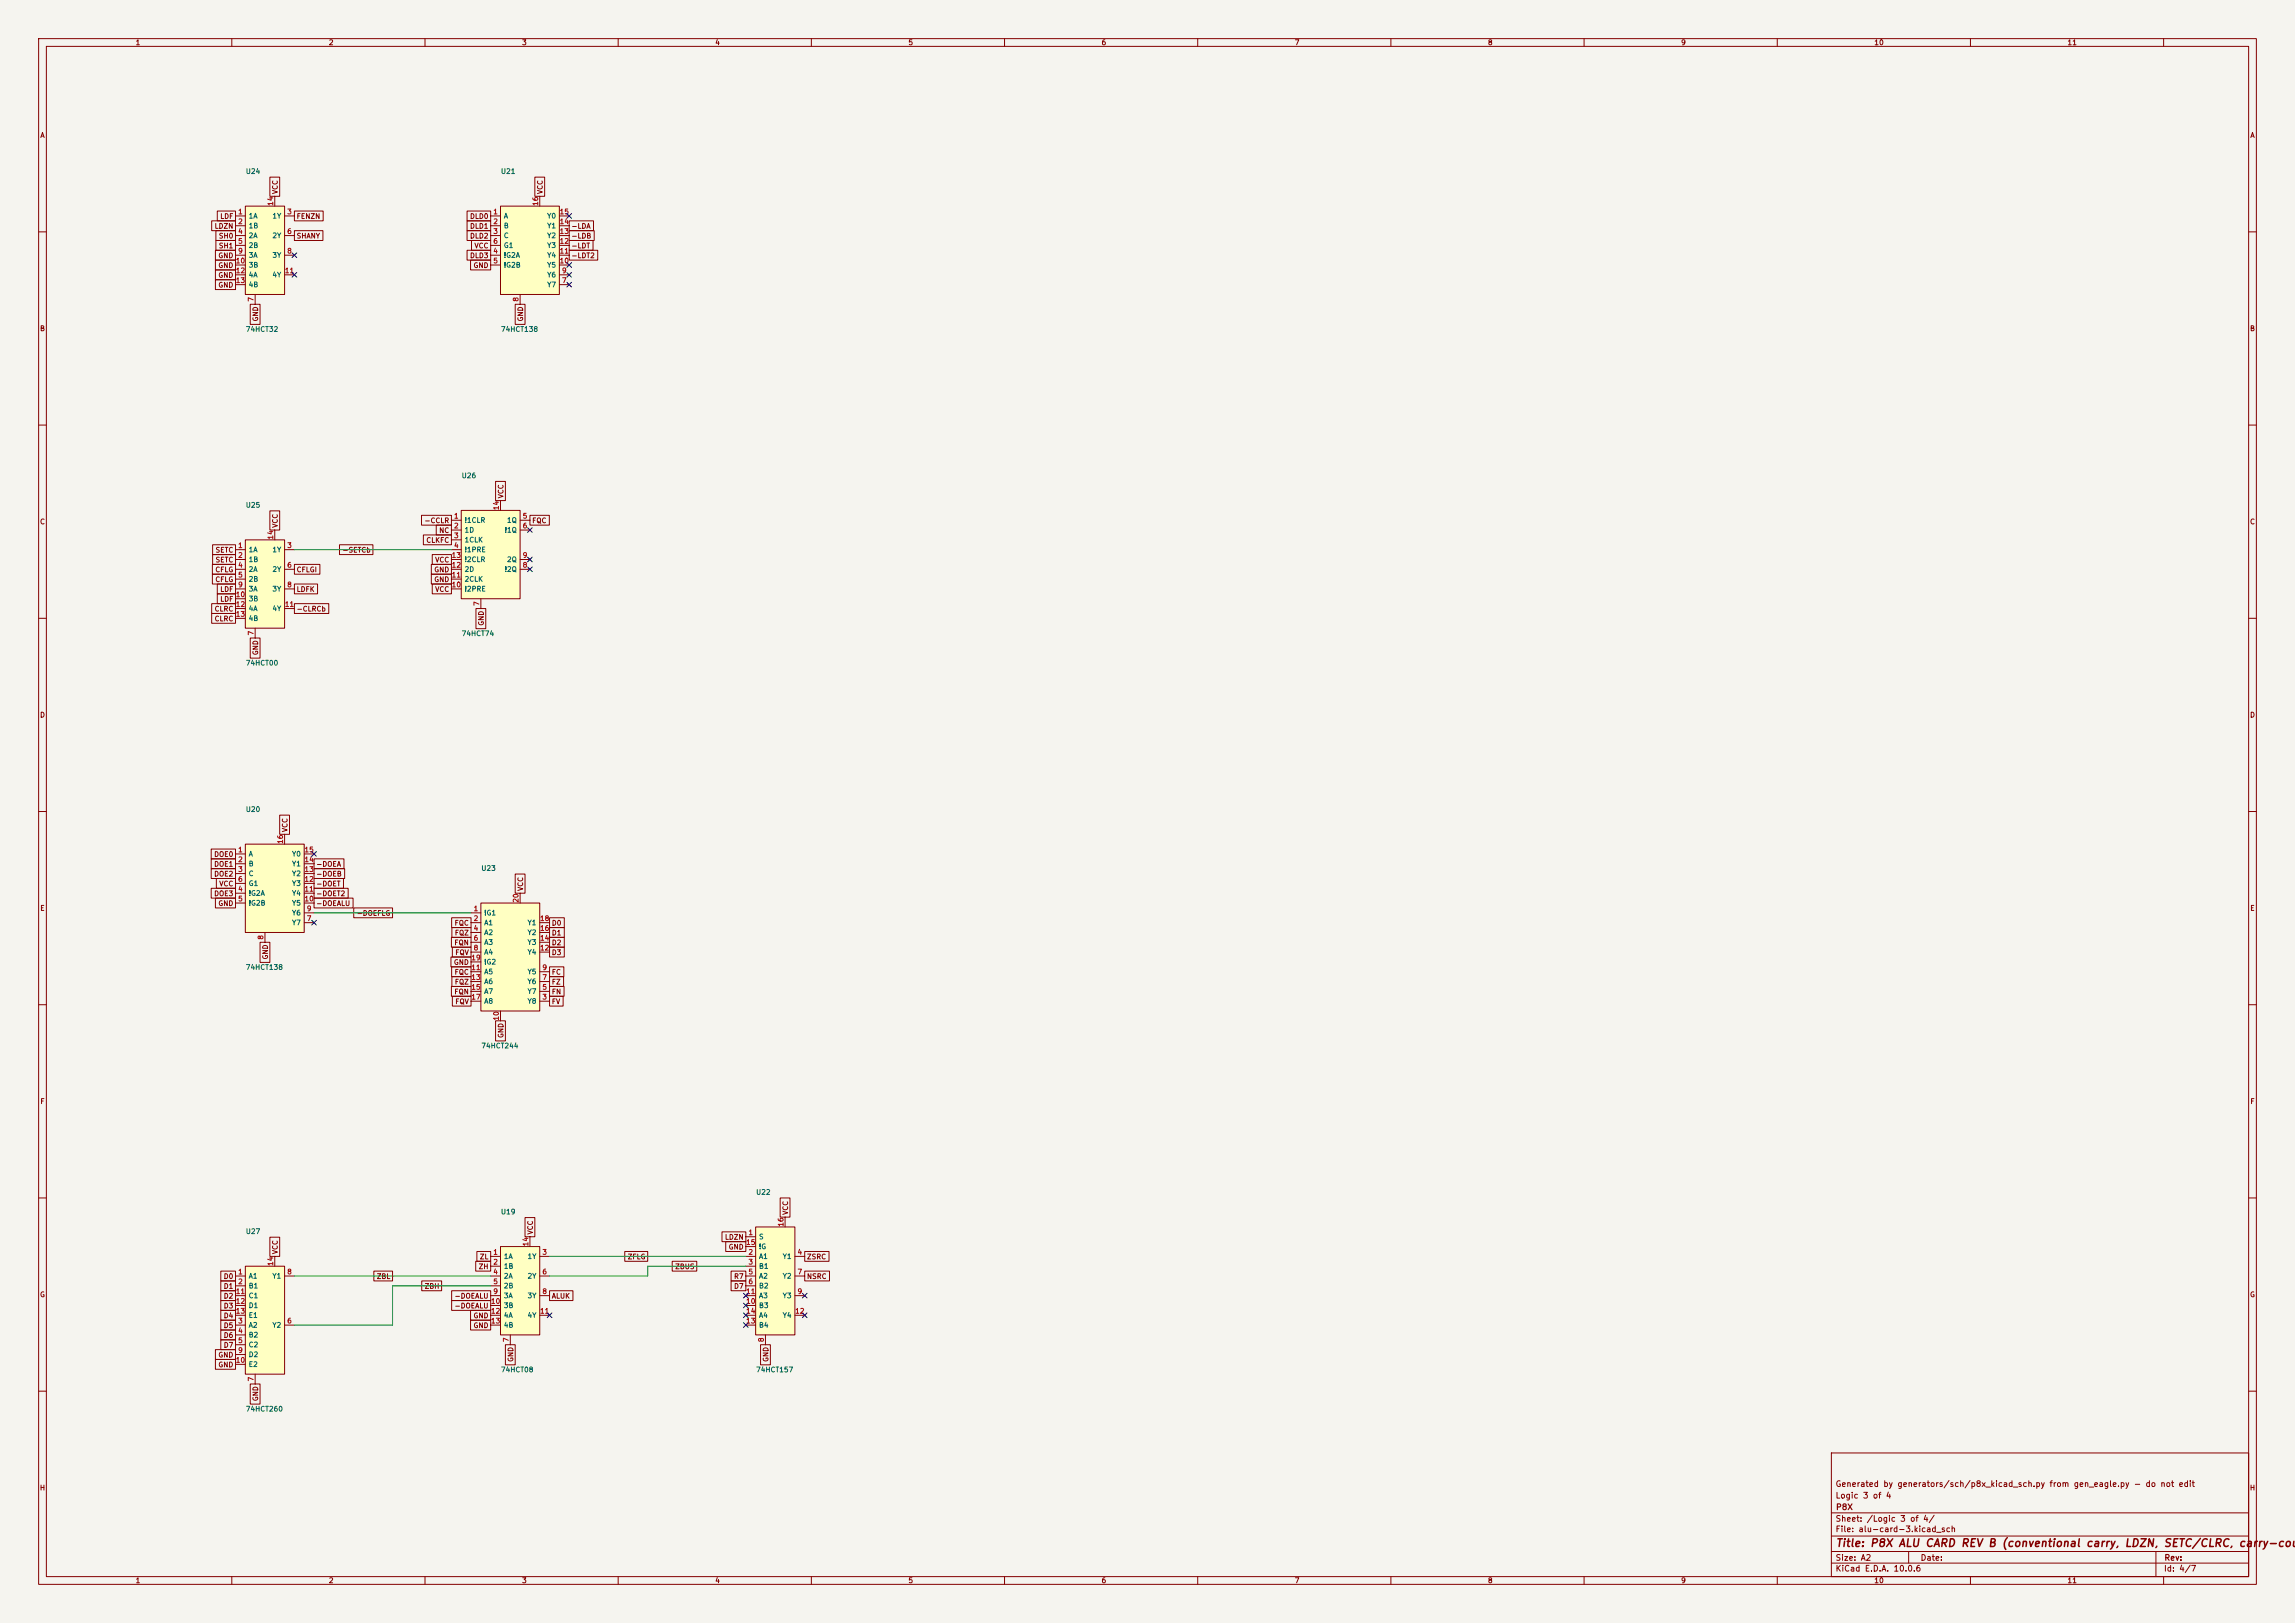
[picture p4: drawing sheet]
<svg xmlns="http://www.w3.org/2000/svg" width="594mm" height="420mm" viewBox="0 0 594 420" stroke-linecap="round" stroke-linejoin="round" font-family="sans-serif">
<defs><g id="words">
<text font-size="2" fill="#840000" x="475" y="400.8">Title: P8X ALU CARD REV B (conventional carry, LDZN, SETC/CLRC, carry-coup</text>
<g font-size="1.5" fill="#840000">
<text x="475" y="388.1">Logic 3 of 4</text>
<text x="475" y="385.1">Generated by generators/sch/p8x_kicad_sch.py from gen_eagle.py - do not edit</text>
<text x="475" y="394.1">Sheet: /Logic 3 of 4/</text>
<text x="475.1" y="391.1">P8X</text>
<text x="475" y="396.8">File: alu-card-3.kicad_sch</text>
<text x="475" y="407">KiCad E.D.A. 10.0.6</text>
<text x="475" y="404.2">Size: A2</text>
<text x="497" y="404.2">Date:</text>
<text x="560" y="407">Id: 4/7</text>
<text x="560.1" y="404.2">Rev:</text>
</g>
<g font-size="1.3" fill="#840000">
<text x="35" y="12">1</text>
<text x="85" y="12">2</text>
<text x="135" y="12">3</text>
<text x="185" y="12">4</text>
<text x="235" y="12">5</text>
<text x="285" y="12">6</text>
<text x="335" y="12">7</text>
<text x="385" y="12">8</text>
<text x="435" y="12">9</text>
<text x="485" y="12">10</text>
<text x="535" y="12">11</text>
<text x="10.3" y="36">A</text>
<text x="582.3" y="36">A</text>
<text x="72.2" y="50.4" transform="rotate(-90 72.2 50.4)">VCC</text>
<text x="140.8" y="50.4" transform="rotate(-90 140.8 50.4)">VCC</text>
<text x="55.4" y="59.5">LDZN</text>
<text x="56.9" y="56.9">LDF</text>
<text x="76.6" y="56.9">FENZN</text>
<text x="121.5" y="59.5">DLD1</text>
<text x="121.5" y="56.9">DLD0</text>
<text x="147.8" y="59.5">-LDA</text>
<text x="56.5" y="64.6">SH1</text>
<text x="56.5" y="62">SH0</text>
<text x="76.6" y="62">SHANY</text>
<text x="121.5" y="62">DLD2</text>
<text x="122.7" y="64.6">VCC</text>
<text x="147.8" y="62">-LDB</text>
<text x="147.8" y="64.6">-LDT</text>
<text x="56.4" y="69.6">GND</text>
<text x="56.4" y="67.1">GND</text>
<text x="121.5" y="67.1">DLD3</text>
<text x="122.4" y="69.6">GND</text>
<text x="147.8" y="67.1">-LDT2</text>
<text x="56.4" y="72.2">GND</text>
<text x="56.4" y="74.7">GND</text>
<text x="67.1" y="83.3" transform="rotate(-90 67.1 83.3)">GND</text>
<text x="135.7" y="83.3" transform="rotate(-90 135.7 83.3)">GND</text>
<text x="10.2" y="86">B</text>
<text x="582.2" y="86">B</text>
<text x="130.6" y="129.1" transform="rotate(-90 130.6 129.1)">VCC</text>
<text x="10.2" y="136">C</text>
<text x="72.2" y="136.7" transform="rotate(-90 72.2 136.7)">VCC</text>
<text x="109.7" y="135.7">-CCLR</text>
<text x="137.6" y="135.7">FQC</text>
<text x="582.2" y="136">C</text>
<text x="55.7" y="143.3">SETC</text>
<text x="88.5" y="143.3">-SETCb</text>
<text x="110.2" y="140.8">CLKFC</text>
<text x="113.5" y="138.2">NC</text>
<text x="55.6" y="148.4">CFLG</text>
<text x="55.7" y="145.8">SETC</text>
<text x="76.6" y="148.4">CFLGI</text>
<text x="112.3" y="148.4">GND</text>
<text x="112.5" y="145.8">VCC</text>
<text x="55.6" y="150.9">CFLG</text>
<text x="56.9" y="153.5">LDF</text>
<text x="56.9" y="156">LDF</text>
<text x="76.6" y="153.5">LDFK</text>
<text x="112.3" y="150.9">GND</text>
<text x="112.5" y="153.5">VCC</text>
<text x="55.4" y="158.5">CLRC</text>
<text x="55.4" y="161.1">CLRC</text>
<text x="76.6" y="158.5">-CLRCb</text>
<text x="125.5" y="162.1" transform="rotate(-90 125.5 162.1)">GND</text>
<text x="67.1" y="169.7" transform="rotate(-90 67.1 169.7)">GND</text>
<text x="10.2" y="186">D</text>
<text x="582.2" y="186">D</text>
<text x="74.7" y="215.5" transform="rotate(-90 74.7 215.5)">VCC</text>
<text x="55.3" y="222">DOE0</text>
<text x="55.3" y="224.6">DOE1</text>
<text x="55.3" y="227.1">DOE2</text>
<text x="81.7" y="227.1">-DOEB</text>
<text x="81.7" y="224.6">-DOEA</text>
<text x="55.3" y="232.2">DOE3</text>
<text x="56.6" y="229.7">VCC</text>
<text x="81.7" y="229.7">-DOET</text>
<text x="81.7" y="232.2">-DOET2</text>
<text x="135.7" y="230.7" transform="rotate(-90 135.7 230.7)">VCC</text>
<text x="10.3" y="236">E</text>
<text x="56.4" y="234.7">GND</text>
<text x="81.7" y="234.7">-DOEALU</text>
<text x="92.2" y="237.3">-DOEFLG</text>
<text x="117.5" y="239.8">FQC</text>
<text x="142.7" y="239.8">D0</text>
<text x="582.3" y="236">E</text>
<text x="117.5" y="244.9">FQN</text>
<text x="117.6" y="242.4">FQZ</text>
<text x="142.7" y="242.4">D1</text>
<text x="142.7" y="244.9">D2</text>
<text x="69.6" y="248.4" transform="rotate(-90 69.6 248.4)">GND</text>
<text x="117.3" y="250">GND</text>
<text x="117.7" y="247.4">FQV</text>
<text x="142.7" y="247.4">D3</text>
<text x="117.5" y="257.6">FQN</text>
<text x="117.5" y="252.5">FQC</text>
<text x="117.6" y="255.1">FQZ</text>
<text x="142.7" y="252.5">FC</text>
<text x="142.7" y="255.1">FZ</text>
<text x="142.7" y="257.6">FN</text>
<text x="117.7" y="260.1">FQV</text>
<text x="142.7" y="260.1">FV</text>
<text x="130.6" y="268.7" transform="rotate(-90 130.6 268.7)">GND</text>
<text x="10.3" y="286">F</text>
<text x="582.3" y="286">F</text>
<text x="204.3" y="314.5" transform="rotate(-90 204.3 314.5)">VCC</text>
<text x="138.2" y="319.6" transform="rotate(-90 138.2 319.6)">VCC</text>
<text x="187.5" y="321.1">LDZN</text>
<text x="188.5" y="323.6">GND</text>
<text x="72.2" y="324.7" transform="rotate(-90 72.2 324.7)">VCC</text>
<text x="123.8" y="328.7">ZH</text>
<text x="124.1" y="326.2">ZL</text>
<text x="162.3" y="326.2">ZFLG</text>
<text x="174.6" y="328.7">ZBUS</text>
<text x="208.7" y="326.2">ZSRC</text>
<text x="10.2" y="336">G</text>
<text x="57.8" y="333.8">D1</text>
<text x="57.8" y="331.3">D0</text>
<text x="97.4" y="331.3">ZBL</text>
<text x="109.8" y="333.8">ZBH</text>
<text x="189.9" y="331.3">R7</text>
<text x="189.9" y="333.8">D7</text>
<text x="208.7" y="331.3">NSRC</text>
<text x="582.2" y="336">G</text>
<text x="57.8" y="341.4">D4</text>
<text x="57.8" y="338.9">D3</text>
<text x="57.8" y="336.3">D2</text>
<text x="117.5" y="338.9">-DOEALU</text>
<text x="117.5" y="336.3">-DOEALU</text>
<text x="122.4" y="341.4">GND</text>
<text x="142.7" y="336.3">ALUK</text>
<text x="57.8" y="346.5">D6</text>
<text x="57.8" y="344">D5</text>
<text x="122.4" y="344">GND</text>
<text x="56.4" y="351.6">GND</text>
<text x="57.8" y="349">D7</text>
<text x="133.1" y="352.6" transform="rotate(-90 133.1 352.6)">GND</text>
<text x="199.2" y="352.6" transform="rotate(-90 199.2 352.6)">GND</text>
<text x="56.4" y="354.1">GND</text>
<text x="67.1" y="362.7" transform="rotate(-90 67.1 362.7)">GND</text>
<text x="10.2" y="386">H</text>
<text x="582.2" y="386">H</text>
<text x="35" y="410">1</text>
<text x="85" y="410">2</text>
<text x="135" y="410">3</text>
<text x="185" y="410">4</text>
<text x="235" y="410">5</text>
<text x="285" y="410">6</text>
<text x="335" y="410">7</text>
<text x="385" y="410">8</text>
<text x="435" y="410">9</text>
<text x="485" y="410">10</text>
<text x="535" y="410">11</text>
</g>
<g font-size="1.3" fill="#006464">
<text x="63.5" y="45.3">U24</text>
<text x="129.5" y="45.3">U21</text>
<text x="64.2" y="56.8">1A</text>
<text x="64.2" y="59.4">1B</text>
<text x="70.4" y="56.8">1Y</text>
<text x="130.3" y="56.8">A</text>
<text x="130.3" y="59.4">B</text>
<text x="141.5" y="59.4">Y1</text>
<text x="141.5" y="56.8">Y0</text>
<text x="64.2" y="61.9">2A</text>
<text x="64.2" y="64.5">2B</text>
<text x="70.4" y="61.9">2Y</text>
<text x="130.3" y="61.9">C</text>
<text x="130.3" y="64.5">G1</text>
<text x="141.5" y="64.5">Y3</text>
<text x="141.5" y="61.9">Y2</text>
<text x="64.2" y="67">3A</text>
<text x="64.2" y="69.5">3B</text>
<text x="70.4" y="67">3Y</text>
<text x="130.3" y="67">!G2A</text>
<text x="130.3" y="69.5">!G2B</text>
<text x="141.5" y="69.5">Y5</text>
<text x="141.5" y="67">Y4</text>
<text x="64.2" y="72.1">4A</text>
<text x="64.2" y="74.6">4B</text>
<text x="70.4" y="72.1">4Y</text>
<text x="141.5" y="74.6">Y7</text>
<text x="141.5" y="72.1">Y6</text>
<text x="63.5" y="86.2">74HCT32</text>
<text x="129.5" y="86.2">74HCT138</text>
<text x="119.4" y="124">U26</text>
<text x="63.5" y="131.7">U25</text>
<text x="120.1" y="135.6">!1CLR</text>
<text x="131.1" y="135.6">1Q</text>
<text x="64.2" y="143.2">1A</text>
<text x="70.4" y="143.2">1Y</text>
<text x="120.1" y="138.1">1D</text>
<text x="120.1" y="140.7">1CLK</text>
<text x="120.1" y="143.2">!1PRE</text>
<text x="130.5" y="138.1">!1Q</text>
<text x="64.2" y="145.7">1B</text>
<text x="64.2" y="148.3">2A</text>
<text x="70.4" y="148.3">2Y</text>
<text x="120.1" y="148.3">2D</text>
<text x="120.1" y="145.7">!2CLR</text>
<text x="130.5" y="148.3">!2Q</text>
<text x="131.1" y="145.7">2Q</text>
<text x="64.2" y="150.8">2B</text>
<text x="64.2" y="153.4">3A</text>
<text x="64.2" y="155.9">3B</text>
<text x="70.4" y="153.4">3Y</text>
<text x="120.1" y="153.4">!2PRE</text>
<text x="120.1" y="150.8">2CLK</text>
<text x="64.2" y="158.4">4A</text>
<text x="64.2" y="161">4B</text>
<text x="70.4" y="158.4">4Y</text>
<text x="119.4" y="164.9">74HCT74</text>
<text x="63.5" y="172.5">74HCT00</text>
<text x="63.5" y="210.4">U20</text>
<text x="64.2" y="221.9">A</text>
<text x="75.5" y="221.9">Y0</text>
<text x="64.2" y="224.5">B</text>
<text x="64.2" y="227">C</text>
<text x="75.5" y="227">Y2</text>
<text x="75.5" y="224.5">Y1</text>
<text x="124.4" y="225.6">U23</text>
<text x="64.2" y="232.1">!G2A</text>
<text x="64.2" y="229.6">G1</text>
<text x="75.5" y="232.1">Y4</text>
<text x="75.5" y="229.6">Y3</text>
<text x="64.2" y="234.6">!G2B</text>
<text x="75.5" y="239.7">Y7</text>
<text x="75.5" y="237.2">Y6</text>
<text x="75.5" y="234.6">Y5</text>
<text x="125.2" y="237.2">!G1</text>
<text x="125.2" y="239.7">A1</text>
<text x="136.4" y="239.7">Y1</text>
<text x="125.2" y="242.3">A2</text>
<text x="125.2" y="244.8">A3</text>
<text x="136.4" y="244.8">Y3</text>
<text x="136.4" y="242.3">Y2</text>
<text x="63.5" y="251.3">74HCT138</text>
<text x="125.2" y="247.3">A4</text>
<text x="125.2" y="249.9">!G2</text>
<text x="136.4" y="247.3">Y4</text>
<text x="125.2" y="252.4">A5</text>
<text x="125.2" y="255">A6</text>
<text x="125.2" y="257.5">A7</text>
<text x="136.4" y="257.5">Y7</text>
<text x="136.4" y="255">Y6</text>
<text x="136.4" y="252.4">Y5</text>
<text x="125.2" y="260">A8</text>
<text x="136.4" y="260">Y8</text>
<text x="124.4" y="271.6">74HCT244</text>
<text x="195.6" y="309.5">U22</text>
<text x="129.5" y="314.5">U19</text>
<text x="63.5" y="319.6">U27</text>
<text x="196.3" y="321">S</text>
<text x="196.3" y="323.5">!G</text>
<text x="130.3" y="326.1">1A</text>
<text x="130.3" y="328.6">1B</text>
<text x="136.4" y="326.1">1Y</text>
<text x="196.3" y="326.1">A1</text>
<text x="196.3" y="328.6">B1</text>
<text x="202.5" y="326.1">Y1</text>
<text x="64.2" y="331.2">A1</text>
<text x="64.2" y="333.7">B1</text>
<text x="70.4" y="331.2">Y1</text>
<text x="130.3" y="331.2">2A</text>
<text x="130.3" y="333.7">2B</text>
<text x="136.4" y="331.2">2Y</text>
<text x="196.3" y="331.2">A2</text>
<text x="196.3" y="333.7">B2</text>
<text x="202.5" y="331.2">Y2</text>
<text x="64.2" y="336.2">C1</text>
<text x="64.2" y="338.8">D1</text>
<text x="64.2" y="341.3">E1</text>
<text x="130.3" y="336.2">3A</text>
<text x="130.3" y="338.8">3B</text>
<text x="130.3" y="341.3">4A</text>
<text x="136.4" y="336.2">3Y</text>
<text x="136.4" y="341.3">4Y</text>
<text x="196.3" y="338.8">B3</text>
<text x="196.3" y="336.2">A3</text>
<text x="196.3" y="341.3">A4</text>
<text x="202.5" y="336.2">Y3</text>
<text x="202.5" y="341.3">Y4</text>
<text x="64.2" y="343.9">A2</text>
<text x="64.2" y="346.4">B2</text>
<text x="70.4" y="343.9">Y2</text>
<text x="130.3" y="343.9">4B</text>
<text x="196.3" y="343.9">B4</text>
<text x="64.2" y="348.9">C2</text>
<text x="64.2" y="351.5">D2</text>
<text x="64.2" y="354">E2</text>
<text x="129.5" y="355.4">74HCT08</text>
<text x="195.6" y="355.4">74HCT157</text>
<text x="63.5" y="365.6">74HCT260</text>
</g>
<g font-size="1.3" fill="#a90000">
<text x="71" y="53.4" transform="rotate(-90 71 53.4)">14</text>
<text x="139.6" y="53.4" transform="rotate(-90 139.6 53.4)">16</text>
<text x="61.5" y="55.7">1</text>
<text x="61.5" y="58.3">2</text>
<text x="74.2" y="55.7">3</text>
<text x="127.5" y="55.7">1</text>
<text x="127.5" y="58.3">2</text>
<text x="144.7" y="58.3">14</text>
<text x="144.7" y="55.7">15</text>
<text x="61.5" y="60.8">4</text>
<text x="61.5" y="63.4">5</text>
<text x="61.5" y="65.9">9</text>
<text x="74.2" y="60.8">6</text>
<text x="74.2" y="65.9">8</text>
<text x="127.5" y="60.8">3</text>
<text x="127.5" y="65.9">4</text>
<text x="127.5" y="63.4">6</text>
<text x="144.7" y="65.9">11</text>
<text x="144.7" y="63.4">12</text>
<text x="144.7" y="60.8">13</text>
<text x="60.9" y="68.4">10</text>
<text x="60.9" y="71">12</text>
<text x="73.6" y="71">11</text>
<text x="127.5" y="68.4">5</text>
<text x="144.7" y="68.4">10</text>
<text x="145.3" y="71">9</text>
<text x="60.9" y="73.5">13</text>
<text x="145.3" y="73.5">7</text>
<text x="65.9" y="78.2" transform="rotate(-90 65.9 78.2)">7</text>
<text x="134.5" y="78.2" transform="rotate(-90 134.5 78.2)">8</text>
<text x="117.4" y="134.5">1</text>
<text x="117.4" y="137">2</text>
<text x="129.4" y="132.1" transform="rotate(-90 129.4 132.1)">14</text>
<text x="135.2" y="134.5">5</text>
<text x="135.2" y="137">6</text>
<text x="61.5" y="142.1">1</text>
<text x="71" y="139.8" transform="rotate(-90 71 139.8)">14</text>
<text x="74.2" y="142.1">3</text>
<text x="117.4" y="139.6">3</text>
<text x="117.4" y="142.1">4</text>
<text x="61.5" y="144.6">2</text>
<text x="61.5" y="147.2">4</text>
<text x="61.5" y="149.7">5</text>
<text x="74.2" y="147.2">6</text>
<text x="116.8" y="149.7">11</text>
<text x="116.8" y="147.2">12</text>
<text x="116.8" y="144.6">13</text>
<text x="135.2" y="147.2">8</text>
<text x="135.2" y="144.6">9</text>
<text x="60.9" y="154.8">10</text>
<text x="61.5" y="152.3">9</text>
<text x="74.2" y="152.3">8</text>
<text x="116.8" y="152.3">10</text>
<text x="60.9" y="157.3">12</text>
<text x="60.9" y="159.9">13</text>
<text x="73.6" y="157.3">11</text>
<text x="124.3" y="156.9" transform="rotate(-90 124.3 156.9)">7</text>
<text x="65.9" y="164.6" transform="rotate(-90 65.9 164.6)">7</text>
<text x="61.5" y="220.8">1</text>
<text x="73.5" y="218.5" transform="rotate(-90 73.5 218.5)">16</text>
<text x="78.7" y="220.8">15</text>
<text x="61.5" y="223.4">2</text>
<text x="61.5" y="225.9">3</text>
<text x="78.7" y="225.9">13</text>
<text x="78.7" y="223.4">14</text>
<text x="61.5" y="231">4</text>
<text x="61.5" y="233.5">5</text>
<text x="61.5" y="228.5">6</text>
<text x="78.7" y="233.5">10</text>
<text x="78.7" y="231">11</text>
<text x="78.7" y="228.5">12</text>
<text x="134.5" y="233.7" transform="rotate(-90 134.5 233.7)">20</text>
<text x="79.3" y="238.6">7</text>
<text x="79.3" y="236.1">9</text>
<text x="122.5" y="236.1">1</text>
<text x="122.5" y="238.6">2</text>
<text x="139.6" y="238.6">18</text>
<text x="68.4" y="243.3" transform="rotate(-90 68.4 243.3)">8</text>
<text x="122.5" y="241.2">4</text>
<text x="122.5" y="243.7">6</text>
<text x="139.6" y="243.7">14</text>
<text x="139.6" y="241.2">16</text>
<text x="121.9" y="251.3">11</text>
<text x="121.9" y="248.8">19</text>
<text x="122.5" y="246.2">8</text>
<text x="139.6" y="246.2">12</text>
<text x="140.2" y="251.3">9</text>
<text x="121.9" y="253.9">13</text>
<text x="121.9" y="256.4">15</text>
<text x="140.2" y="256.4">5</text>
<text x="140.2" y="253.9">7</text>
<text x="121.9" y="258.9">17</text>
<text x="140.2" y="258.9">3</text>
<text x="129.4" y="264.2" transform="rotate(-90 129.4 264.2)">10</text>
<text x="203.1" y="317.6" transform="rotate(-90 203.1 317.6)">16</text>
<text x="137" y="322.6" transform="rotate(-90 137 322.6)">14</text>
<text x="193" y="322.4">15</text>
<text x="193.6" y="319.9">1</text>
<text x="71" y="327.7" transform="rotate(-90 71 327.7)">14</text>
<text x="127.5" y="325">1</text>
<text x="127.5" y="327.5">2</text>
<text x="140.2" y="325">3</text>
<text x="193.6" y="325">2</text>
<text x="193.6" y="327.5">3</text>
<text x="206.3" y="325">4</text>
<text x="60.9" y="335.1">11</text>
<text x="61.5" y="330.1">1</text>
<text x="61.5" y="332.6">2</text>
<text x="74.2" y="330.1">8</text>
<text x="127.5" y="330.1">4</text>
<text x="127.5" y="332.6">5</text>
<text x="127.5" y="335.1">9</text>
<text x="140.2" y="330.1">6</text>
<text x="140.2" y="335.1">8</text>
<text x="193" y="335.1">11</text>
<text x="193.6" y="330.1">5</text>
<text x="193.6" y="332.6">6</text>
<text x="206.3" y="330.1">7</text>
<text x="206.3" y="335.1">9</text>
<text x="60.9" y="337.7">12</text>
<text x="60.9" y="340.2">13</text>
<text x="126.9" y="337.7">10</text>
<text x="126.9" y="340.2">12</text>
<text x="139.6" y="340.2">11</text>
<text x="193" y="337.7">10</text>
<text x="193" y="340.2">14</text>
<text x="205.7" y="340.2">12</text>
<text x="61.5" y="342.8">3</text>
<text x="61.5" y="345.3">4</text>
<text x="61.5" y="347.8">5</text>
<text x="74.2" y="342.8">6</text>
<text x="126.9" y="342.8">13</text>
<text x="131.9" y="347.4" transform="rotate(-90 131.9 347.4)">7</text>
<text x="193" y="342.8">13</text>
<text x="198" y="347.4" transform="rotate(-90 198 347.4)">8</text>
<text x="60.9" y="352.9">10</text>
<text x="61.5" y="350.4">9</text>
<text x="65.9" y="357.6" transform="rotate(-90 65.9 357.6)">7</text>
</g>
</g></defs>
<path d="M0 0h594v420h-594z" fill="#f5f4ef" stroke="#f5f4ef" stroke-width=".26"/>
<g fill="none" stroke="#840000" stroke-width=".26">
<path d="M10 10h574v400h-574zM12 12h570v396h-570zM60 10v2M110 10v2M160 10v2M210 10v2M260 10v2M310 10v2M360 10v2M410 10v2M460 10v2M510 10v2"/>
<path d="M560 10v2M10 60h2M582 60h2M10 110h2M582 110h2M10 160h2M582 160h2M10 210h2M582 210h2M10 260h2M582 260h2M10 310h2"/>
<path d="M582 310h2M10 360h2M474 376h108v32h-108zM582 360h2M474 397.5h108M474 391.5h108M60 408v2M110 408v2M160 408v2M210 408v2M260 408v2M310 408v2"/>
<path d="M360 408v2M410 408v2M460 408v2M474 404.5h108M474 401.5h108M494 401.5v3M510 408v2M558 401.5v6.5M560 408v2"/>
</g>
<path d="M63.5 139.7h10.2v22.9h-10.2z" fill="#ffffc2"/>
<g fill="none" stroke="#840000" stroke-width=".26">
<path d="M63.5 139.7h10.2v22.9h-10.2zM71.1 137.2v2.5M61 142.2h2.5M61 144.8h2.5M61 147.3h2.5M61 149.9h2.5M61 152.4h2.5M61 154.9h2.5M61 157.5h2.5M73.7 142.2h2.5M73.7 147.3h2.5M73.7 152.4h2.5"/>
<path d="M73.7 157.5h2.5M61 160h2.5M66 162.6v2.5"/>
</g>
<path d="M63.5 327.7h10.2v27.9h-10.2z" fill="#ffffc2"/>
<g fill="none" stroke="#840000" stroke-width=".26">
<path d="M61 330.2h2.5M61 332.7h2.5M61 335.3h2.5M61 337.8h2.5M63.5 327.7h10.2v27.9h-10.2zM71.1 325.1v2.6M73.7 330.2h2.5M61 342.9h2.5M61 345.4h2.5M61 348h2.5M61 350.5h2.5M61 353.1h2.5"/>
<path d="M61 340.4h2.5M66 355.6v2.5M73.7 342.9h2.5"/>
</g>
<path d="M129.5 322.6h10.2v22.8h-10.2z" fill="#ffffc2"/>
<g fill="none" stroke="#840000" stroke-width=".26">
<path d="M127 325.1h2.5M127 327.7h2.5M127 330.2h2.5M127 332.7h2.5M127 335.3h2.5M127 337.8h2.5M129.5 322.6h10.2v22.8h-10.2zM137.2 320v2.6M139.7 325.1h2.5M139.7 330.2h2.5M139.7 335.3h2.5M127 340.4h2.5"/>
<path d="M127 342.9h2.5M132.1 345.4v2.6M139.7 340.4h2.5"/>
</g>
<path d="M63.5 53.3h10.2v22.9h-10.2z" fill="#ffffc2"/>
<g fill="none" stroke="#840000" stroke-width=".26">
<path d="M61 55.9h2.5M61 58.4h2.5M63.5 53.3h10.2v22.9h-10.2zM71.1 50.8v2.5M73.7 55.9h2.5M61 61h2.5M61 63.5h2.5M61 66h2.5M61 68.6h2.5M61 71.1h2.5M61 73.7h2.5M66 76.2v2.5"/>
<path d="M73.7 61h2.5M73.7 66h2.5M73.7 71.1h2.5"/>
</g>
<path d="M129.5 53.3h15.3v22.9h-15.3z" fill="#ffffc2"/>
<g fill="none" stroke="#840000" stroke-width=".26">
<path d="M127 55.9h2.5M127 58.4h2.5M129.5 53.3h15.3v22.9h-15.3zM139.7 50.8v2.5M144.8 55.9h2.5M144.8 58.4h2.5M127 61h2.5M127 66h2.5M127 68.6h2.5M127 63.5h2.5M134.6 76.2v2.5M144.8 61h2.5"/>
<path d="M144.8 66h2.5M144.8 68.6h2.5M144.8 63.5h2.5M144.8 73.7h2.5M144.8 71.1h2.5"/>
</g>
<path d="M195.6 317.5h10.1v27.9h-10.1z" fill="#ffffc2"/>
<g fill="none" stroke="#840000" stroke-width=".26">
<path d="M195.6 317.5h10.1v27.9h-10.1zM203.2 315v2.5M193 320h2.6M193 325.1h2.6M193 327.7h2.6M193 330.2h2.6M193 332.7h2.6M193 335.3h2.6M193 337.8h2.6M193 322.6h2.6M205.7 325.1h2.6M205.7 330.2h2.6"/>
<path d="M205.7 335.3h2.6M193 340.4h2.6M193 342.9h2.6M198.1 345.4v2.6M205.7 340.4h2.6"/>
</g>
<path d="M124.5 233.7h15.2v27.9h-15.2z" fill="#ffffc2"/>
<g fill="none" stroke="#840000" stroke-width=".26">
<path d="M121.9 236.2h2.6M121.9 238.8h2.6M124.5 233.7h15.2v27.9h-15.2zM134.6 231.1v2.6M139.7 238.8h2.5M121.9 259.1h2.6M121.9 241.3h2.6M121.9 256.5h2.6M121.9 243.8h2.6M121.9 254h2.6M121.9 246.4h2.6M121.9 251.5h2.6"/>
<path d="M121.9 248.9h2.6M139.7 259.1h2.5M139.7 241.3h2.5M139.7 256.5h2.5M139.7 243.8h2.5M139.7 254h2.5M139.7 246.4h2.5M139.7 251.5h2.5M129.5 261.6v2.6"/>
</g>
<path d="M63.5 218.4h15.2v22.9h-15.2z" fill="#ffffc2"/>
<g fill="none" stroke="#840000" stroke-width=".26">
<path d="M63.5 218.4h15.2v22.9h-15.2zM73.7 215.9v2.5M61 221h2.5M61 223.5h2.5M61 226.1h2.5M61 231.1h2.5M61 233.7h2.5M61 228.6h2.5M78.7 221h2.6M78.7 223.5h2.6M78.7 226.1h2.6M78.7 231.1h2.6"/>
<path d="M78.7 233.7h2.6M78.7 228.6h2.6M78.7 238.8h2.6M78.7 236.2h2.6M68.6 241.3v2.5"/>
</g>
<path d="M119.4 132.1h15.2v22.8h-15.2z" fill="#ffffc2"/>
<g fill="none" stroke="#840000" stroke-width=".26">
<path d="M54.8 57.1h6.2v2.6h-6.2zM55.9 59.7h5.1v2.5h-5.1zM56.2 54.6h4.8v2.6h-4.8zM69.8 45.8h2.6v5h-2.6zM76.2 59.7h7.4v2.5h-7.4zM76.2 54.6h7.4v2.6h-7.4zM120.9 57.1h6.1v2.6h-6.1zM120.9 59.7h6.1v2.5h-6.1zM120.9 54.6h6.1v2.6h-6.1zM138.4 45.8h2.6v5h-2.6zM147.3 57.1h6.3v2.6h-6.3zM147.3 59.7h6.5v2.5h-6.5z"/>
<path d="M55.8 67.3h5.2v2.6h-5.2zM55.8 64.8h5.2v2.5h-5.2zM55.8 69.8h5.2v2.6h-5.2zM55.8 72.4h5.2v2.5h-5.2zM55.9 62.2h5.1v2.6h-5.1zM64.8 78.7h2.5v5.2h-2.5zM120.9 64.8h6.1v2.5h-6.1zM121.8 67.3h5.2v2.6h-5.2zM122 62.2h5v2.6h-5zM133.3 78.7h2.6v5.2h-2.6zM147.3 62.2h6.2v2.6h-6.2zM147.3 64.8h7.4v2.5h-7.4z"/>
<path d="M69.8 132.2h2.6v5h-2.6zM109.1 133.3h7.7v2.6h-7.7zM109.6 138.4h7.2v2.6h-7.2zM112.9 135.9h3.9v2.5h-3.9zM116.8 134.6h2.6M116.8 137.2h2.6M116.8 139.7h2.6M119.4 132.1h15.2v22.8h-15.2zM128.3 124.6h2.5v4.9h-2.5zM129.5 129.5v2.6M134.6 134.6h2.6M134.6 137.2h2.6"/>
<path d="M137.2 133.3h5v2.6h-5zM54.8 156.2h6.2v2.6h-6.2zM54.8 158.7h6.2v2.6h-6.2zM55 146h6v2.6h-6zM55 148.6h6v2.5h-6zM55 143.5h6v2.6h-6zM55 141h6v2.5h-6zM56.2 151.1h4.8v2.6h-4.8zM56.2 153.7h4.8v2.5h-4.8zM76.2 146h6.6v2.6h-6.6zM76.2 151.1h6v2.6h-6zM76.2 156.2h8.9v2.6h-8.9z"/>
<path d="M87.9 141h8.6v2.5h-8.6zM111.6 146h5.2v2.6h-5.2zM111.6 148.6h5.2v2.5h-5.2zM111.9 151.1h4.9v2.6h-4.9zM111.9 143.5h4.9v2.6h-4.9zM116.8 142.2h2.6M116.8 147.3h2.6M116.8 144.8h2.6M116.8 152.4h2.6M116.8 149.9h2.6M123.2 157.5h2.5v5.2h-2.5zM124.5 154.9v2.6"/>
<path d="M134.6 147.3h2.6M134.6 144.8h2.6M64.8 165.1h2.5v5.2h-2.5zM54.7 219.7h6.3v2.6h-6.3zM72.4 210.9h2.5v5h-2.5zM54.7 222.2h6.3v2.6h-6.3zM54.7 224.8h6.3v2.5h-6.3zM54.7 229.9h6.3v2.5h-6.3zM55.8 232.4h5.2v2.6h-5.2zM56 227.3h5v2.6h-5zM81.3 224.8h7.9v2.5h-7.9zM81.3 222.2h7.7v2.6h-7.7z"/>
<path d="M81.3 227.3h7.6v2.6h-7.6zM81.3 232.4h10.1v2.6h-10.1zM81.3 229.9h8.8v2.5h-8.8zM91.6 234.9h10v2.6h-10zM116.9 237.5h5v2.5h-5zM133.3 226.2h2.6v4.9h-2.6zM142.2 237.5h3.9v2.5h-3.9zM67.3 243.8h2.6v5.2h-2.6zM116.7 247.6h5.2v2.6h-5.2zM116.8 242.6h5.1v2.5h-5.1zM116.8 255.3h5.1v2.5h-5.1zM116.9 250.2h5v2.5h-5z"/>
<path d="M117 240h4.9v2.6h-4.9zM117 252.7h4.9v2.6h-4.9zM117.1 257.8h4.8v2.6h-4.8zM117.1 245.1h4.8v2.6h-4.8zM142.2 240h3.9v2.6h-3.9zM142.2 242.6h3.9v2.5h-3.9zM142.2 245.1h3.9v2.6h-3.9zM142.2 250.2h3.7v2.5h-3.7zM142.2 252.7h3.7v2.6h-3.7zM142.2 255.3h3.8v2.5h-3.8zM142.2 257.8h3.6v2.6h-3.6zM128.3 264.2h2.5v5.2h-2.5z"/>
<path d="M135.9 315.1h2.5v4.9h-2.5zM186.9 318.8h6.1v2.5h-6.1zM201.9 310h2.6v5h-2.6zM57.1 339.1h3.9v2.5h-3.9zM57.1 336.5h3.9v2.6h-3.9zM57.1 334h3.9v2.6h-3.9zM57.1 331.5h3.9v2.5h-3.9zM57.1 328.9h3.9v2.6h-3.9zM69.8 320.2h2.6v4.9h-2.6zM96.8 328.9h4.8v2.6h-4.8zM109.2 331.5h5.1v2.5h-5.1zM116.9 336.5h10.1v2.6h-10.1z"/>
<path d="M116.9 334h10.1v2.6h-10.1zM121.8 339.1h5.2v2.5h-5.2zM123.1 326.4h3.9v2.5h-3.9zM123.4 323.8h3.6v2.6h-3.6zM142.2 334h6.1v2.6h-6.1zM161.7 323.8h5.9v2.6h-5.9zM174 326.4h6.3v2.5h-6.3zM187.8 321.3h5.2v2.6h-5.2zM189.2 328.9h3.8v2.6h-3.8zM189.2 331.5h3.8v2.5h-3.8zM208.3 323.8h6.3v2.6h-6.3zM208.3 328.9h6.4v2.6h-6.4z"/>
<path d="M55.8 351.8h5.2v2.5h-5.2zM55.8 349.2h5.2v2.6h-5.2zM57.1 346.7h3.9v2.6h-3.9zM57.1 344.2h3.9v2.5h-3.9zM57.1 341.6h3.9v2.6h-3.9zM64.8 358.1h2.5v5.2h-2.5zM121.8 341.6h5.2v2.6h-5.2zM130.8 348h2.6v5.2h-2.6zM196.8 348h2.6v5.2h-2.6z"/>
</g>
<path d="M76.2 142.2h40.6M81.3 236.2h40.6M76.2 330.2h50.8M127 332.7h-25.4v10.2h-25.4M142.2 325.1h50.8M193 327.7h-25.4v2.5h-25.4" fill="none" stroke="#009600" stroke-width=".26"/>
<g fill="none" stroke="#000084" stroke-width=".26">
<path d="M146.7 55.3l1.2 1.2M147.9 55.3l-1.2 1.2M75.6 65.4l1.2 1.2M75.6 70.5l1.2 1.2M76.8 65.4l-1.2 1.2M76.8 70.5l-1.2 1.2M146.7 68l1.2 1.2M146.7 73.1l1.2 1.2M146.7 70.5l1.2 1.2M147.9 68l-1.2 1.2M147.9 73.1l-1.2 1.2M147.9 70.5l-1.2 1.2"/>
<path d="M136.6 136.6l1.2 1.2M137.8 136.6l-1.2 1.2M136.6 146.7l1.2 1.2M136.6 144.2l1.2 1.2M137.8 146.7l-1.2 1.2M137.8 144.2l-1.2 1.2M80.7 238.2l1.2 1.2M80.7 220.4l1.2 1.2M81.9 238.2l-1.2 1.2M81.9 220.4l-1.2 1.2M141.6 339.8l1.2 1.2M142.8 339.8l-1.2 1.2"/>
<path d="M192.4 337.2l1.2 1.2M192.4 339.8l1.2 1.2M192.4 334.7l1.2 1.2M193.6 337.2l-1.2 1.2M193.6 339.8l-1.2 1.2M193.6 334.7l-1.2 1.2M207.7 334.7l1.2 1.2M207.7 339.8l1.2 1.2M208.9 334.7l-1.2 1.2M208.9 339.8l-1.2 1.2M192.4 342.3l1.2 1.2M193.6 342.3l-1.2 1.2"/>
</g>
<use href="#words"/>
</svg>
